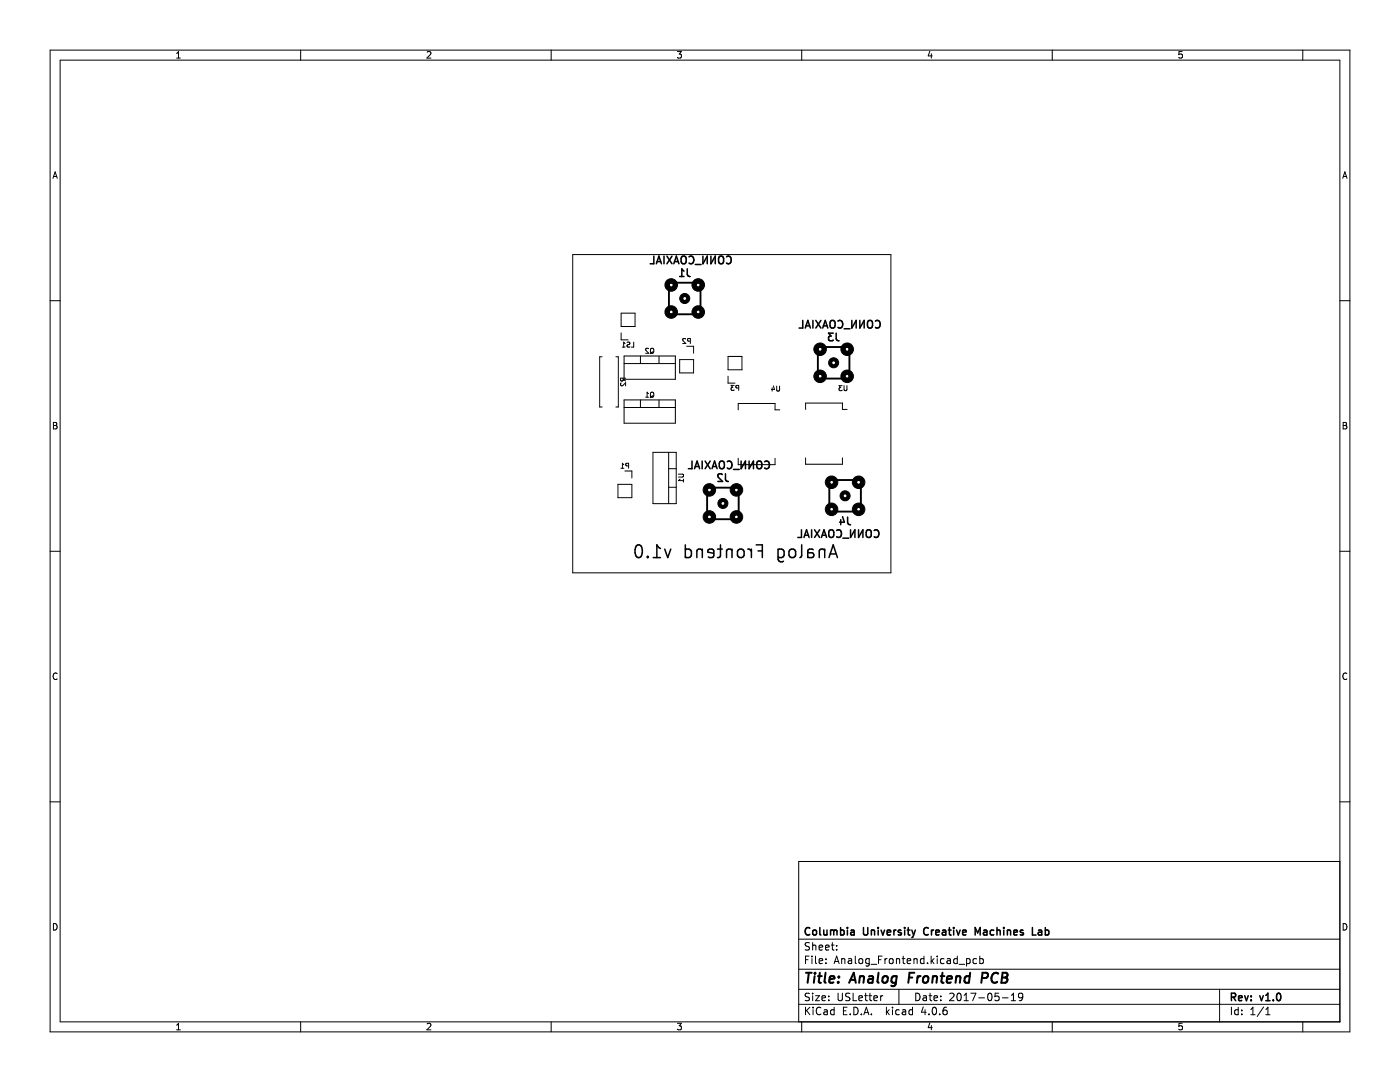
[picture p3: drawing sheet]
<svg xmlns="http://www.w3.org/2000/svg" width="279mm" height="216mm" viewBox="0 0 279 216" stroke-linecap="round" stroke-linejoin="round" font-family="sans-serif">
<g fill="none" stroke="#000" stroke-width=".2">
<path d="M10 10h259.4v195.9h-259.4zM12 12h255.4v191.9h-255.4zM35.2 11.6h.8M35.2 10.7l.4-.4v1.3M60 10v2M85.2 10.4l.5-.1 .3 .4-.8 .9h.8M110 10v2M135.2 10.3h.8l-.4 .5 .3 .1v.6l-.2 .1-.5-.1M160 10v2M185.6 10.2l-.4 1h.9M185.9 10.7v.9M210 10v2"/>
<path d="M235.9 10.3h-.6l-.1 .6 .2-.1h.5l.1 .2-.1 .5-.2 .1-.5-.1M260 10v2M10.6 35.6l.4-1.3 .4 1.3M10.7 35.2h.6M268 35.6l.4-1.3 .4 1.3M268.1 35.2h.6M114.3 50.8h63.5v63.5h-63.5zM10 60h2M120.2 71.2h-.5v10h.5M122.9 71.2h.5v10h-.5M123.9 76.4v.4l.2 .2 .8-.6v.6M124 62.5h2.7v2.7h-2.7z"/>
<path d="M124 66.4v1.4h1.3M124.2 69.3h.6M124.4 75.7l.5 .3M124.4 75.5l-.1 .4-.4 .1v-.5h1M124.5 79.8h10.3v4.6h-10.3zM124.5 71h10.3v4.7h-10.3zM124.5 72.6h10.3M124.8 68.5l-.3-.2v1M125.1 68.3l.6 .1a.42 .42 0 0 1-.5 .5v.3h.5M126.5 68.3v1h-.5M127.8 71v1.6M127.8 79.8v1.5"/>
<path d="M128.9 79.3h.5M129.4 69.6l-.4-.1-.1 .3 .6 .7h-.6M129.4 78.5l-.3-.2v1M129.9 78.4l.1-.1 .4 .1 .1 .5-.2 .3-.3 .1-.1-.2zM129.9 69.6l.1-.1 .4 .1 .1 .6-.2 .2-.3 .1-.1-.2zM130.3 79l-.5 .4M130.3 70.3l-.5 .3M131.5 71v1.6M131.5 79.8v1.5M135.6 71.8h2.8v2.6h-2.8zM136.8 67.6l-.4-.1-.2 .3 .7 .7h-.7M137 69.1h1.4v1.4"/>
<path d="M137.8 68.1l-.5-.1-.1-.4 .6-.1v1M145.3 71.1h2.8v2.7h-2.8zM145.3 75.1v1.3h1.4M146.5 76.9h-.6l.3 .4-.3 .1v.4h.6M147.4 77.4h-.5v-.4l.5-.1v1M154.1 77.4v.6M154.3 77l.3 .7h-.6M155 77v.8l.2 .2 .4-.2v-.8M168.1 77h-.6l.3 .3-.3 .1v.5h.6M168.5 77v.8l.1 .2 .4-.2v-.8M267.4 60h2M10.7 84.3h.4l.2 .2-.2 .4 .2 .1 .1 .3-.2 .3h-.5z"/>
<path d="M10.7 84.9h.4M123.3 96.6h2.8v2.7h-2.8zM123.9 93.4h.6M124.5 92.7l-.3-.3v1M124.5 81.3h10.3M124.7 94h1.4v1.4M125.5 93l-.5-.1-.1-.4 .6-.1v1M130.3 90.3h4.7v10.2h-4.7zM133.4 90.3v10.2M133.4 97.2h1.6M133.4 93.5h1.6M135.4 94.6h.8l.2 .2-.2 .4h-.8"/>
<path d="M135.7 95.6l-.3 .3h1M136.4 95.6v.6M147.3 81.8v-1.3h7.4v1.3h.9M147.3 91.4v1.3h7.4v-1.3M160.8 81.7v-1.3h7.3v1.3h1M160.8 91.4v1.2h7.3v-1.2M268.1 84.3h.4l.2 .2-.2 .4 .2 .1 .1 .3-.2 .3h-.5zM268.1 84.9h.4M10 110h2M267.4 110h2M11.4 134.4a.62 .62 0 0 0-.9 .4 .62 .62 0 0 0 .7 .8l.2-.1M268.8 134.4a.62 .62 0 0 0-.9 .4 .62 .62 0 0 0 .7 .8l.2-.1"/>
<path d="M10 160h2M267.4 171.9h-108v32M267.4 160h2M10.7 184.3a.66 .66 0 0 1 .7 .6 .66 .66 0 0 1-.7 .7zM159.4 197.4h108M159.4 193.4h108M159.4 187.4h108M160.8 191.5h.5M161.5 190.8h-.7v1.5M161.5 198.3l-.5-.1-.2 .1v.5l.6 .2 .1 .4-.2 .3-.6-.1M161.5 188.2l-.5-.1-.2 .1v.5l.6 .2 .1 .4-.2 .3-.6-.1M162 190.8v.1"/>
<path d="M162 191.3v1M162.2 188.1v1.5M162.2 198.2v.1M162.2 198.7v1M162.2 188.7l.2-.1 .4 .1v.9M162.8 198.7h.7l-.7 1h.7M162.8 190.8v1.3l.2 .2M163.5 191.8l.7-.2-.1-.2-.4-.1-.2 .2v.7h.6M163.5 189.1l.7-.2-.1-.2-.4-.1-.2 .2v.7h.6M164 199.2l.8-.2-.1-.2-.4-.1-.3 .2 .1 .7h.6M164.8 189.1l.7-.2-.1-.2-.4-.1-.2 .2v.7h.6M164.8 192.1v.2"/>
<path d="M164.8 191.4v.1M165.4 199.5v.2M165.4 198.8v.1M165.9 188.6h.6M166.1 188.1v1.3l.4 .2M166.5 192.3l.5-1.5 .5 1.5M166.6 191.9h.7M167 189.4v.2M167 188.7v.1M167.3 198.2v1.2l.2 .3h.3l.3-.3v-1.2M168 191.4l.2-.1 .3 .1 .1 .9M168 191.3v1"/>
<path d="M169.3 191.4h.6l.1 .9M169.6 198.3l-.6-.1-.2 .3 .1 .3 .6 .3v.4l-.2 .2-.5-.1M170 191.6l-.5 .1-.2 .2 .2 .4 .5-.1M170.3 198.2v1.5h.7M170.7 190.8v1.3l.2 .2M171.4 199.2l.7-.2-.1-.2-.4-.1-.2 .2 .1 .7h.5M171.5 191.4l.2-.1 .4 .1 .1 .6-.2 .2-.3 .1-.2-.2zM172.5 198.7h.6M172.8 198.2v1.3l.3 .2M173.4 198.7h.6M173.5 191.3v1.2l-.3 .3-.4-.1M173.5 191.4l-.5-.1-.2 .3 .1 .6h.6"/>
<path d="M173.6 198.2v1.3l.4 .2M173.8 192.4h1.2M174.4 199.2l.7-.2-.1-.2-.4-.1-.2 .2 .1 .7h.5M175.3 191.5h.5M175.8 198.7v1M176 190.8h-.7v1.5M176.2 198.7l-.4 .3M176.6 191.3v1M177 191.3l-.4 .3M177.5 191.4l.3-.1 .4 .1 .1 .6-.2 .2-.3 .1-.3-.2zM178.9 191.4l.2-.1 .4 .1v.9M178.9 191.3v1"/>
<path d="M179.4 197.4v3M180 191.3h.6M180.3 190.8v1.3l.3 .2M181 191.8l.8-.2-.1-.2-.4-.1-.3 .2 .1 .7h.6M182.4 191.4l.2-.1 .4 .1v.9M182.4 191.3v1M182.8 198.2a.76 .76 0 0 1 .8 .7 .76 .76 0 0 1-.8 .8zM184.3 198.8h.5l.1 .9M184.4 191.4l-.4-.1-.3 .3 .1 .6h.6M184.4 190.8v1.5M184.9 199l-.5 .1-.2 .2 .2 .4 .5-.1M185.1 192.1v.2"/>
<path d="M185.4 198.7h.6M185.6 198.2v1.3l.4 .2M185.8 190.8v1.5M186 191.7l.4 .6M186.4 199.2l.7-.2-.1-.2-.4-.1-.2 .2 .1 .7h.5M186.4 191.3l-.6 .6M187 190.8v.1M187 191.3v1M187.8 199.5v.2M187.8 198.8v.1M188.4 191.4l-.4-.1-.3 .3 .1 .6h.6M189 191.4h.6l.1 .9"/>
<path d="M189.5 198.3l.6-.1 .3 .4-.9 1.1h.9M189.7 191.6l-.5 .1-.2 .2 .2 .4 .5-.1M191 191.4l-.4-.1-.3 .3 .2 .6h.5M191 190.8v1.5M191.1 198.3l.2-.1a.8 .8 0 0 1 .5 .7 .8 .8 0 0 1-.5 .8l-.2-.2-.1-.4zM191.4 192.4h1.1M192.4 199.7h.9M192.4 198.6l.4-.4v1.5M192.9 191.4l.4-.1 .3 .3-.1 .6h-.6M192.9 191.3v1.5M193.8 198.2h1l-.7 1.5M194.9 191.4l-.4-.1-.3 .3 .1 .6h.6"/>
<path d="M195.3 199.1h1.2M195.5 191.4l.5-.1 .3 .3-.2 .6h-.6M195.5 190.8v1.5M197.3 198.3l.2-.1a.8 .8 0 0 1 .5 .7 .8 .8 0 0 1-.5 .8l-.2-.2-.2-.4zM199.3 198.2h-.7l-.1 .7 .3-.1h.5l.1 .2-.1 .5-.2 .2-.6-.2M200 199.1h1.2M201.8 199.7h.9M201.8 198.6l.5-.4v1.5M204.1 198.8l-.3 .3h-.3l-.2-.3 .1-.5 .4-.1 .2 .1a.99 .99 0 0 1-.3 1.4h-.3M243.4 197.4v6.5M268.1 184.3a.66 .66 0 0 1 .7 .6 .66 .66 0 0 1-.7 .7zM35.2 204.6l.4-.4v1.3"/>
<path d="M35.2 205.5h.8M60 203.9v2M85.2 204.3l.5-.1 .3 .4-.8 .9h.8M110 203.9v2M135.2 204.2h.8l-.4 .5 .3 .1v.6l-.2 .1-.5-.1M159.4 200.4h108M160 203.9v2M160.8 201v1.5M161 201.6l.6 .9M161.6 201l-.8 .8M162.3 201v.1M162.3 201.5v1"/>
<path d="M163.8 201.1a.71 .71 0 0 0-1 .5 .71 .71 0 0 0 .7 .9l.3-.2M164.5 201.6h.5l.1 .9M165.1 201.8l-.5 .1-.2 .2 .2 .4 .5-.1M166.5 201.6l-.5-.1-.2 .3 .1 .6h.6M166.5 201v1.5M168.3 201.7h.5M169 201h-.7v1.5h.7M169.7 202.3v.2M170.4 201a.76 .76 0 0 1 .9 .7 .76 .76 0 0 1-.9 .8zM171.9 202.3v.2M172.4 202.5l.5-1.5 .5 1.5M172.5 202.1h.8"/>
<path d="M173.9 202.3v.2M176.9 201v1.5M177 201.9l.5 .6M177.5 201.5l-.6 .6M178.1 201v.1M178.1 201.5v1M179.5 201.6l-.5-.1-.2 .3 .1 .6h.6M180.1 201.6h.6l.1 .9M180.8 201.8l-.5 .1-.3 .2 .3 .4 .5-.1M182.1 201.6l-.4-.1-.3 .3 .1 .6h.6M182.1 201v1.5M184.3 200.9l-.4 1.1h.9"/>
<path d="M184.6 201.5v1M185.4 202.3v.2M185.6 204.1l-.4 1h.9M185.9 204.6v.9M186.2 201.1l.2-.1a.8 .8 0 0 1 .5 .7 .8 .8 0 0 1-.5 .8l-.2-.2-.2-.4zM187.5 202.3v.2M188.9 201l-.4 .1a1.01 1.01 0 0 0 0 1.4l.5-.2v-.5l-.2-.2h-.3l-.3 .2M210 203.9v2M235.9 204.2h-.6l-.1 .6 .2-.1h.5l.1 .2-.1 .5-.2 .1-.5-.1M245.8 201v1.5M247.1 201.6l-.4-.1-.3 .3 .1 .6h.6M247.1 201v1.5"/>
<path d="M247.8 202.3v.2M247.8 201.6v.1M249.6 202.5h.9M249.6 201.4l.4-.4v1.5M252.2 200.9l-1.3 1.9M252.6 201.4l.4-.4v1.5M252.6 202.5h.9M260 203.9v2"/>
</g>
<g fill="none" stroke="#000" stroke-width=".3">
<path d="M130.5 51.1v1.5h-.7M131 52.6l.5-1.5 .5 1.5M131.1 52.2h.8M132.5 51.1v1.5M133.1 51.1l1 1.5M134.1 51.1l-1 1.5M134.5 52.6l.5-1.5 .5 1.5M134.6 52.2h.7M135.6 55.2h.9M136.1 51.2a.51 .51 0 0 1 .6-.1 .51 .51 0 0 1 .2 .5v.5a.51 .51 0 0 1-.5 .6 .51 .51 0 0 1-.5-.6v-.5zM136.5 54.1l-.4-.5v1.6M137.2 53.6v1.1a.49 .49 0 0 0 .5 .5"/>
<path d="M137.5 51.3a.61 .61 0 0 1 .8-.1 .61 .61 0 0 1 .2 .8 .57 .57 0 0 1-.3 .6 .57 .57 0 0 1-.7-.1M138.8 52.8h1.1M140.3 51.1v1.5l.9-1.5v1.5M141.9 51.1v1.5l.8-1.5v1.5M143.5 51.3a.51 .51 0 0 1 .6-.2 .51 .51 0 0 1 .3 .5v.5a.51 .51 0 0 1-.5 .6 .51 .51 0 0 1-.5-.6zM145 51.3a.61 .61 0 0 1 .8-.1 .61 .61 0 0 1 .1 .8 .57 .57 0 0 1-.3 .6 .57 .57 0 0 1-.6-.1M160.2 63.9v1.6h-.7M160.7 65.5l.5-1.6 .5 1.6M160.9 65h.7M162.2 63.9v1.6M162.8 63.9l1 1.6M163.8 63.9l-1 1.6"/>
<path d="M164.2 65.5l.5-1.6 .5 1.6M164.3 65h.8M165.9 64a.51 .51 0 0 1 .5 0 .51 .51 0 0 1 .3 .4v.6a.51 .51 0 0 1-.5 .5 .51 .51 0 0 1-.6-.5v-.6zM166.3 66.5h-.9l.5 .6-.5 .1v.7l.2 .1 .7-.1M166.9 66.5v1.1a.49 .49 0 0 0 .6 .4M167.2 64.1a.61 .61 0 0 1 .8 0 .61 .61 0 0 1 .2 .7 .57 .57 0 0 1-.3 .6 .57 .57 0 0 1-.7-.1M168.5 65.6h1.1M170 63.9v1.6l.9-1.6v1.6M171.6 63.9v1.6l.9-1.6v1.6M173.2 64.2a.51 .51 0 0 1 .6-.3 .51 .51 0 0 1 .3 .5v.6a.51 .51 0 0 1-.5 .5 .51 .51 0 0 1-.5-.5zM174.7 64.1a.61 .61 0 0 1 .8 0 .61 .61 0 0 1 .2 .7 .57 .57 0 0 1-.3 .6 .57 .57 0 0 1-.7-.1M138.1 92v1.5h-.7"/>
<path d="M138.6 93.5l.5-1.5 .5 1.5M138.8 93.1h.7M140.1 92v1.5M140.7 92l1 1.5M141.7 92l-1 1.5M142.1 93.5l.5-1.5 .5 1.5M142.2 93.1h.8M143.8 92.1a.51 .51 0 0 1 .5-.1 .51 .51 0 0 1 .3 .5v.5a.51 .51 0 0 1-.5 .5 .51 .51 0 0 1-.6-.5v-.5zM144.1 94.7l-.6-.2-.2 .2v.3l.9 1.1h-.9M144.8 94.5v1.1a.49 .49 0 0 0 .6 .5M145.1 92.1a.61 .61 0 0 1 .8 0 .61 .61 0 0 1 .2 .8 .57 .57 0 0 1-.3 .6 .57 .57 0 0 1-.7-.1M146.4 93.7h1.1"/>
<path d="M147.9 92v1.5l.9-1.5v1.5M149.5 92v1.5l.9-1.5v1.5M151.1 92.2a.51 .51 0 0 1 .6-.2 .51 .51 0 0 1 .3 .5v.5a.51 .51 0 0 1-.5 .5 .51 .51 0 0 1-.5-.5zM152.6 92.1a.61 .61 0 0 1 .8 0 .61 .61 0 0 1 .2 .8 .57 .57 0 0 1-.3 .6 .57 .57 0 0 1-.7-.1M127 109a.61 .61 0 0 1 .6-.3 .61 .61 0 0 1 .5 .5 1.49 1.49 0 0 1-.5 2.1 .65 .65 0 0 1-.7-.5 2.17 2.17 0 0 1 .1-1.8zM129.3 111l-.1 .1 .1 .2M129.3 111l.1 .1-.1 .2M129.3 111v.3M130.4 111.3h1.4M131.8 109.4l-.7-.7v2.6M132.7 109.6l.6 1.7 .6-1.7M136.8 109.7l.7-.1 .5 .4v.8l-.3 .3-.2 .2-.7-.2"/>
<path d="M136.8 108.7v2.6M140.2 109.8a.63 .63 0 0 0-1.1 .1v1.4M140.2 109.6v1.7M142.5 110.4l-1.3-.2 .2-.5 .7-.1 .4 .3-.2 1.2-.2 .2-.7-.2M143.2 109.6h1M143.8 108.7v2.2l-.1 .2-.5 .2M146.1 109.8a.63 .63 0 0 0-1.1 .1v1.4M146.1 109.6v1.7M147.3 109.8a.69 .69 0 0 1 .7-.2 .69 .69 0 0 1 .5 .4v.8a.69 .69 0 0 1-.7 .5 .69 .69 0 0 1-.6-.5zM149.2 109.6a.65 .65 0 0 1 .8 .4M150 109.6v1.7M150.9 108.7h1.2v2.6"/>
<path d="M151.3 109.9h.8M155.3 109.7l.7-.1 .5 .4v.8l-.3 .3-.2 .2-.7-.2M155.3 109.6v2a.69 .69 0 0 0 1.1 .4M157.7 109.7a.69 .69 0 0 1 1.1 .3v.8a.69 .69 0 0 1-.7 .5 .69 .69 0 0 1-.6-.5v-.8zM159.9 105.7v1.5h-.7M160 108.7v2.2l-.4 .4M160.5 107.2l.5-1.5 .5 1.5M160.6 106.8h.7M161.2 110.2l.9 .1a.5 .5 0 0 1 .3 .5 .5 .5 0 0 1-.3 .5l-.9-.2M162 105.7v1.5M162.3 109.7l-.2-.1-.8 .1-.1 .2v1.4M162.6 105.7l1 1.5"/>
<path d="M163.6 105.7l-1 1.5M163.9 107.2l.5-1.5 .6 1.5M164.1 106.8h.7M164.6 109.6v1.7M164.6 109.8a.63 .63 0 0 0-1.1 .1v1.4M165.4 111.3l.9-2.6 .8 2.6M165.6 105.8a.51 .51 0 0 1 .5 0 .51 .51 0 0 1 .3 .4v.5a.51 .51 0 0 1-.5 .6 .51 .51 0 0 1-.5-.6v-.5zM165.7 110.5h1.2M167 105.9a.61 .61 0 0 1 .7 0 .61 .61 0 0 1 .2 .7 .57 .57 0 0 1-.3 .6 .57 .57 0 0 1-.6-.1M167.8 103.7v1M168.1 103.1l.4 1.1h-.9M168.2 107.4h1.2"/>
<path d="M169.2 103.2v1.1a.49 .49 0 0 0 .5 .4M169.7 105.7v1.5l.9-1.5v1.5M171.3 105.7v1.5l.9-1.5v1.5M172.9 105.9a.51 .51 0 0 1 .6-.2 .51 .51 0 0 1 .4 .5v.5a.51 .51 0 0 1-.5 .6 .51 .51 0 0 1-.5-.6zM174.5 105.9a.61 .61 0 0 1 .7 0 .61 .61 0 0 1 .2 .7 .57 .57 0 0 1-.3 .6 .57 .57 0 0 1-.6-.1M161.6 185.2a.71 .71 0 0 0-1 .5 .71 .71 0 0 0 .7 .9l.3-.2M162.3 185.7l.2-.1 .4 .1 .1 .6-.2 .2-.3 .1-.2-.2zM163.6 185.1v1.3l.2 .2M164.4 185.6l.1 .9 .3 .1 .2-.2M165 185.6v1M165.8 185.7l.4-.1 .2 .2M165.8 185.6v1"/>
<path d="M166.4 185.8l.2-.2 .4 .1v.9M166.4 185.8v.8M167.8 185.7l.4-.1 .3 .3-.2 .6h-.5M167.8 185.1v1.5M169.1 185.1v.1M169.1 185.6v1M169.8 185.7h.6l.1 .9M170.5 185.9l-.5 .1-.2 .2 .2 .4 .5-.1M172.3 185.1v1.2l.3 .3h.3l.3-.3v-1.2M173.9 185.7l.2-.1 .4 .1v.9M173.9 185.6v1M175.3 185.1v.1"/>
<path d="M175.3 185.6v1M175.8 185.6l.4 1 .3-1M177 186.1l.8-.2-.1-.2-.4-.1-.3 .2 .1 .7h.6M178.4 185.6v1M178.8 185.6l-.4 .3M179.8 185.7l-.3-.1-.2 .2v.2l.5 .2v.3h-.5M180.5 185.1v.1M180.5 185.6v1M181 185.6h.6M181.3 185.1v1.3l.3 .2M182 185.6l.3 1M182.3 186.6l-.3 .5"/>
<path d="M182.7 185.6l-.4 1M185.3 185.2a.71 .71 0 0 0-1 .5 .71 .71 0 0 0 .7 .9l.3-.2M185.9 185.6v1M186.3 185.6l-.4 .3M186.8 186.1l.7-.2-.1-.2-.4-.1-.2 .2v.7h.6M188.1 185.7h.6l.1 .9M188.8 185.9l-.5 .1-.3 .2 .3 .4 .5-.1M189.3 185.6h.5M189.5 185.1v1.3l.3 .2M190.3 185.1v.1M190.3 185.6v1M190.9 185.6l.4 1 .3-1"/>
<path d="M192.1 186.1l.7-.2v-.2l-.5-.1-.2 .2 .1 .7h.6M194.6 186.6v-1.5l.5 1.1 .5-1.1v1.5M196.3 185.7h.6l.1 .9M197 185.9l-.5 .1-.2 .2 .2 .4 .5-.1M198.3 185.7l-.4-.1-.3 .3 .2 .6h.5M199 185.7l.2-.1 .3 .1 .1 .9M199 185.1v1.5M200.3 185.1v.1M200.3 185.6v1M201 185.7l.3-.1 .3 .1 .1 .9M201 185.6v1M202.3 186.1l.7-.2v-.2l-.5-.1-.2 .2 .1 .7h.6"/>
<path d="M204.2 185.7l-.4-.1-.2 .2 .1 .2 .5 .2v.3h-.6M206 185.1v1.5h.8M207.3 185.7h.5l.1 .9M207.9 185.9l-.5 .1-.2 .2 .2 .4 .5-.1M208.6 185.7l.4-.1 .3 .3-.1 .6h-.6M208.6 185.1v1.5M245.8 199l.7-.1 .1-.2-.1-.4-.2-.1h-.5v1.5M246.1 199l.5 .7M247.2 199.2l.7-.2-.1-.2-.4-.1-.2 .2 .1 .7h.5M248.4 198.7l.4 1 .3-1M249.7 199.5v.2M249.7 198.8v.1"/>
<path d="M251.4 198.7l.4 1 .3-1M252.6 199.7h.9M252.6 198.6l.4-.4v1.5M254.1 199.5v.2M254.9 198.3l.2-.1a.8 .8 0 0 1 .5 .7 .8 .8 0 0 1-.5 .8l-.2-.2-.1-.4z"/>
</g>
<g fill="none" stroke="#000" stroke-width=".4">
<path d="M160.9 194.1h1.1M161.4 194.1l-.2 2M162.6 194.8l-.2 1.3M162.7 194.1l-.1 .2M163.2 194.8h.8M163.6 194.1l-.2 1.7 .1 .2 .3 .1M164.8 194.1l-.3 1.7 .3 .3M165.5 195.4l1-.2v-.3h-.8l-.2 .9 .2 .3 .6-.1M167.3 195.9v.2M167.4 194.9v.2M169.5 196.1l.9-2 .4 2M169.7 195.5h1"/>
<path d="M171.6 195a.49 .49 0 0 1 .8 .1l-.1 1M171.6 194.8l-.1 1.3M173.4 194.9h.8l-.1 1.2M174.2 195.2l-.6 .1a.4 .4 0 0 0-.4 .4 .4 .4 0 0 0 .3 .4l.6-.1M175.3 194.1l-.2 1.7 .3 .3M176.3 195a.52 .52 0 0 1 .5-.2 .52 .52 0 0 1 .4 .4l-.1 .5a.55 .55 0 0 1-.5 .4 .55 .55 0 0 1-.5-.4zM178.9 194.9a.66 .66 0 0 0-.9 .3l-.1 .5 .1 .3h.8M179 194.8l-.2 1.6a.6 .6 0 0 1-.9 .3M181.4 195.1h.7M182.5 194.1h-1l-.2 2M183.2 194.8l-.2 1.3M183.7 194.8l-.4 .1-.2 .3"/>
<path d="M184.4 195a.52 .52 0 0 1 .5-.2 .52 .52 0 0 1 .4 .4l-.1 .5a.55 .55 0 0 1-.5 .4 .55 .55 0 0 1-.5-.4zM186.2 195a.49 .49 0 0 1 .8 .1l-.1 1M186.2 194.8l-.2 1.3M187.7 194.8h.8M188.1 194.1l-.2 1.7v.2l.4 .1M189 195.4l.9-.2v-.3h-.8l-.2 .9 .3 .3 .6-.1M190.8 195a.49 .49 0 0 1 .9 .1l-.1 1M190.9 194.8l-.2 1.3M193.5 194.9a.66 .66 0 0 0-1 .3v.5l.1 .3h.8M193.6 194.1l-.2 2M196 195.2l.9-.1a.52 .52 0 0 0 .3-.5 .52 .52 0 0 0-.3-.5h-.8l-.3 2M199.2 194.3a.88 .88 0 0 0-1 0 .88 .88 0 0 0-.3 .9 .69 .69 0 0 0 .3 .8 .69 .69 0 0 0 .8-.1"/>
<path d="M200 195.1h.6M200.1 194.1l.8 .1a.51 .51 0 0 1 .2 .5 .51 .51 0 0 1-.5 .4l.3 .1a.58 .58 0 0 1-.3 .9h-.8z"/>
</g>
<g fill="#000" stroke="#000" stroke-width=".2">
<circle cx="134" cy="56.9" r="1.25"/>
<circle cx="136.7" cy="59.6" r="1"/>
<circle cx="139.4" cy="56.9" r="1.25"/>
<circle cx="134" cy="62.3" r="1.25"/>
<circle cx="139.4" cy="62.3" r="1.25"/>
<circle cx="163.7" cy="69.7" r="1.25"/>
<circle cx="163.7" cy="75.1" r="1.25"/>
<circle cx="166.4" cy="72.4" r="1"/>
<circle cx="169.1" cy="69.7" r="1.25"/>
<circle cx="169.1" cy="75.1" r="1.25"/>
<circle cx="141.6" cy="97.8" r="1.25"/>
<circle cx="147" cy="97.8" r="1.25"/>
<circle cx="166" cy="96.2" r="1.25"/>
<circle cx="168.7" cy="98.9" r="1"/>
<circle cx="171.4" cy="96.2" r="1.25"/>
<circle cx="141.6" cy="103.2" r="1.25"/>
<circle cx="144.3" cy="100.5" r="1"/>
<circle cx="147" cy="103.2" r="1.25"/>
<circle cx="166" cy="101.6" r="1.25"/>
<circle cx="171.4" cy="101.6" r="1.25"/>
</g>
<g fill="#fff" stroke="#fff" stroke-width=".2">
<circle cx="136.7" cy="59.6" r=".18"/>
<circle cx="139.4" cy="62.3" r=".18"/>
<circle cx="134" cy="62.3" r=".17"/>
<circle cx="134" cy="56.9" r=".17"/>
<circle cx="139.4" cy="56.9" r=".18"/>
<circle cx="168.7" cy="98.9" r=".18"/>
<circle cx="166" cy="96.2" r=".18"/>
<circle cx="171.4" cy="96.2" r=".18"/>
<circle cx="171.4" cy="101.6" r=".17"/>
<circle cx="166" cy="101.6" r=".17"/>
<circle cx="166.4" cy="72.4" r=".17"/>
<circle cx="169.1" cy="75.1" r=".18"/>
<circle cx="163.7" cy="75.1" r=".18"/>
<circle cx="163.7" cy="69.7" r=".17"/>
<circle cx="169.1" cy="69.7" r=".17"/>
<circle cx="144.3" cy="100.5" r=".18"/>
<circle cx="147" cy="103.2" r=".17"/>
<circle cx="141.6" cy="103.2" r=".17"/>
<circle cx="141.6" cy="97.8" r=".18"/>
<circle cx="147" cy="97.8" r=".18"/>
</g>
<path d="M133.5 56.4h6.3v6.3h-6.3zM163.2 69.2h6.3v6.3h-6.3zM141.1 97.3h6.3v6.3h-6.3zM165.5 95.8h6.3v6.3h-6.3z" fill="none" stroke="#000" stroke-width=".38"/>
</svg>
